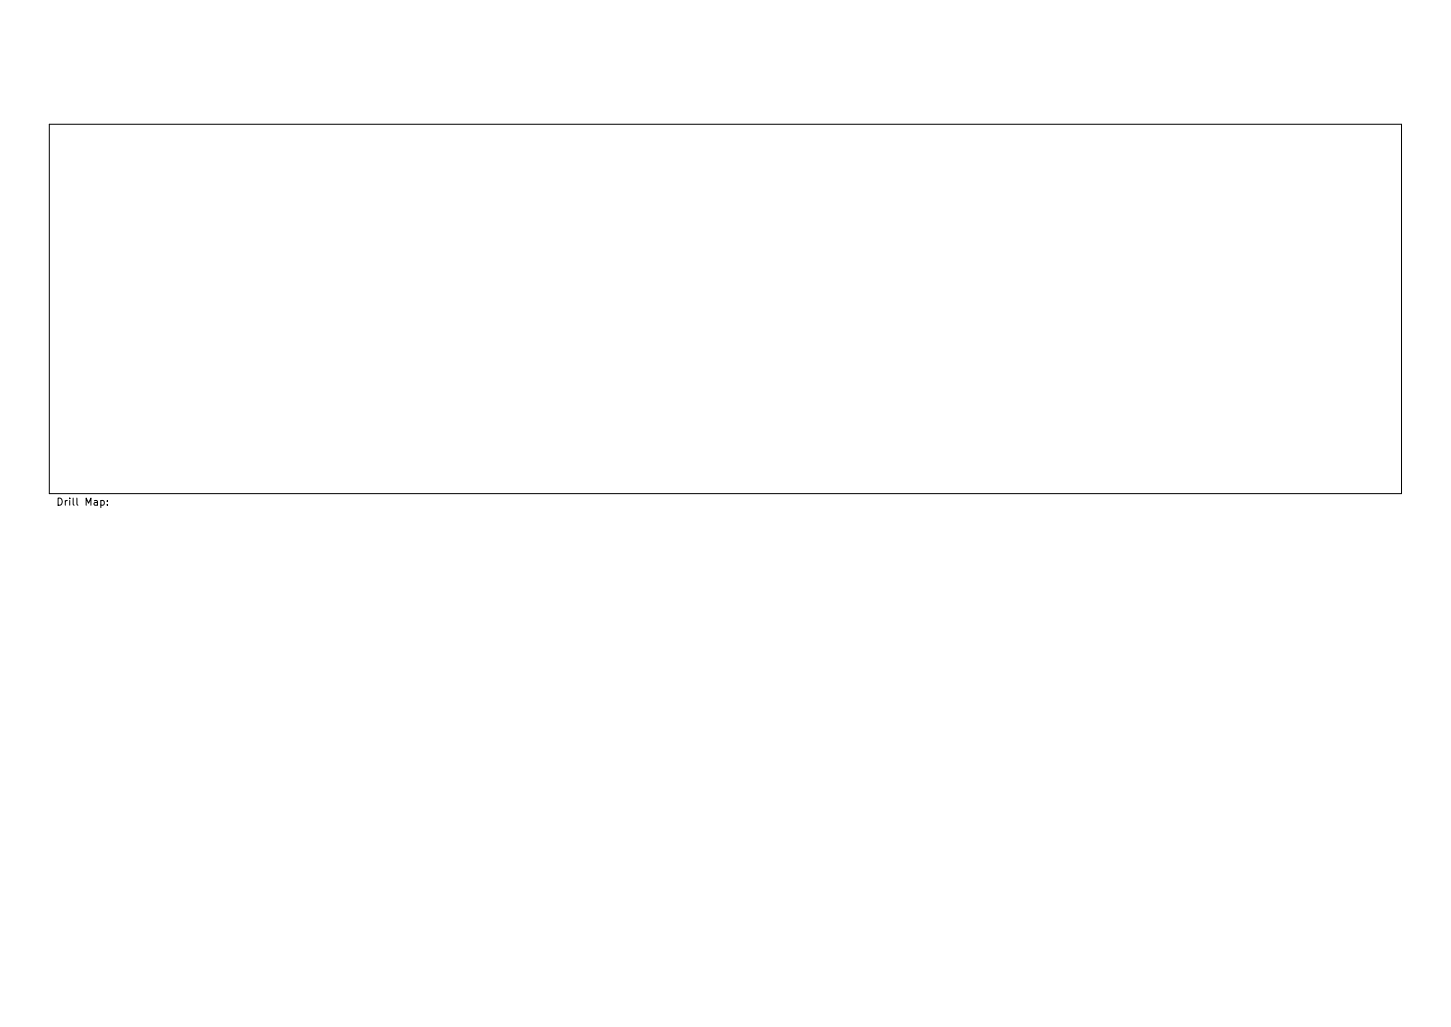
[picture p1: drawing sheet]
<svg xmlns="http://www.w3.org/2000/svg" width="297mm" height="210mm" viewBox="0 0 297 210" stroke-linecap="round" stroke-linejoin="round" font-family="sans-serif">
<defs><g id="words">
<text font-size="2" x="11.5" y="103.5">Drill Map:</text>
</g></defs>
<path d="M10.1 25.4h276.8v75.7h-276.8zM20.6 102.5h.5l.2 .2-.1 .7h-.6M22 103.3v.1M22 102.5v.2" fill="none" stroke="#000" stroke-width=".2"/>
<use href="#words"/>
</svg>
